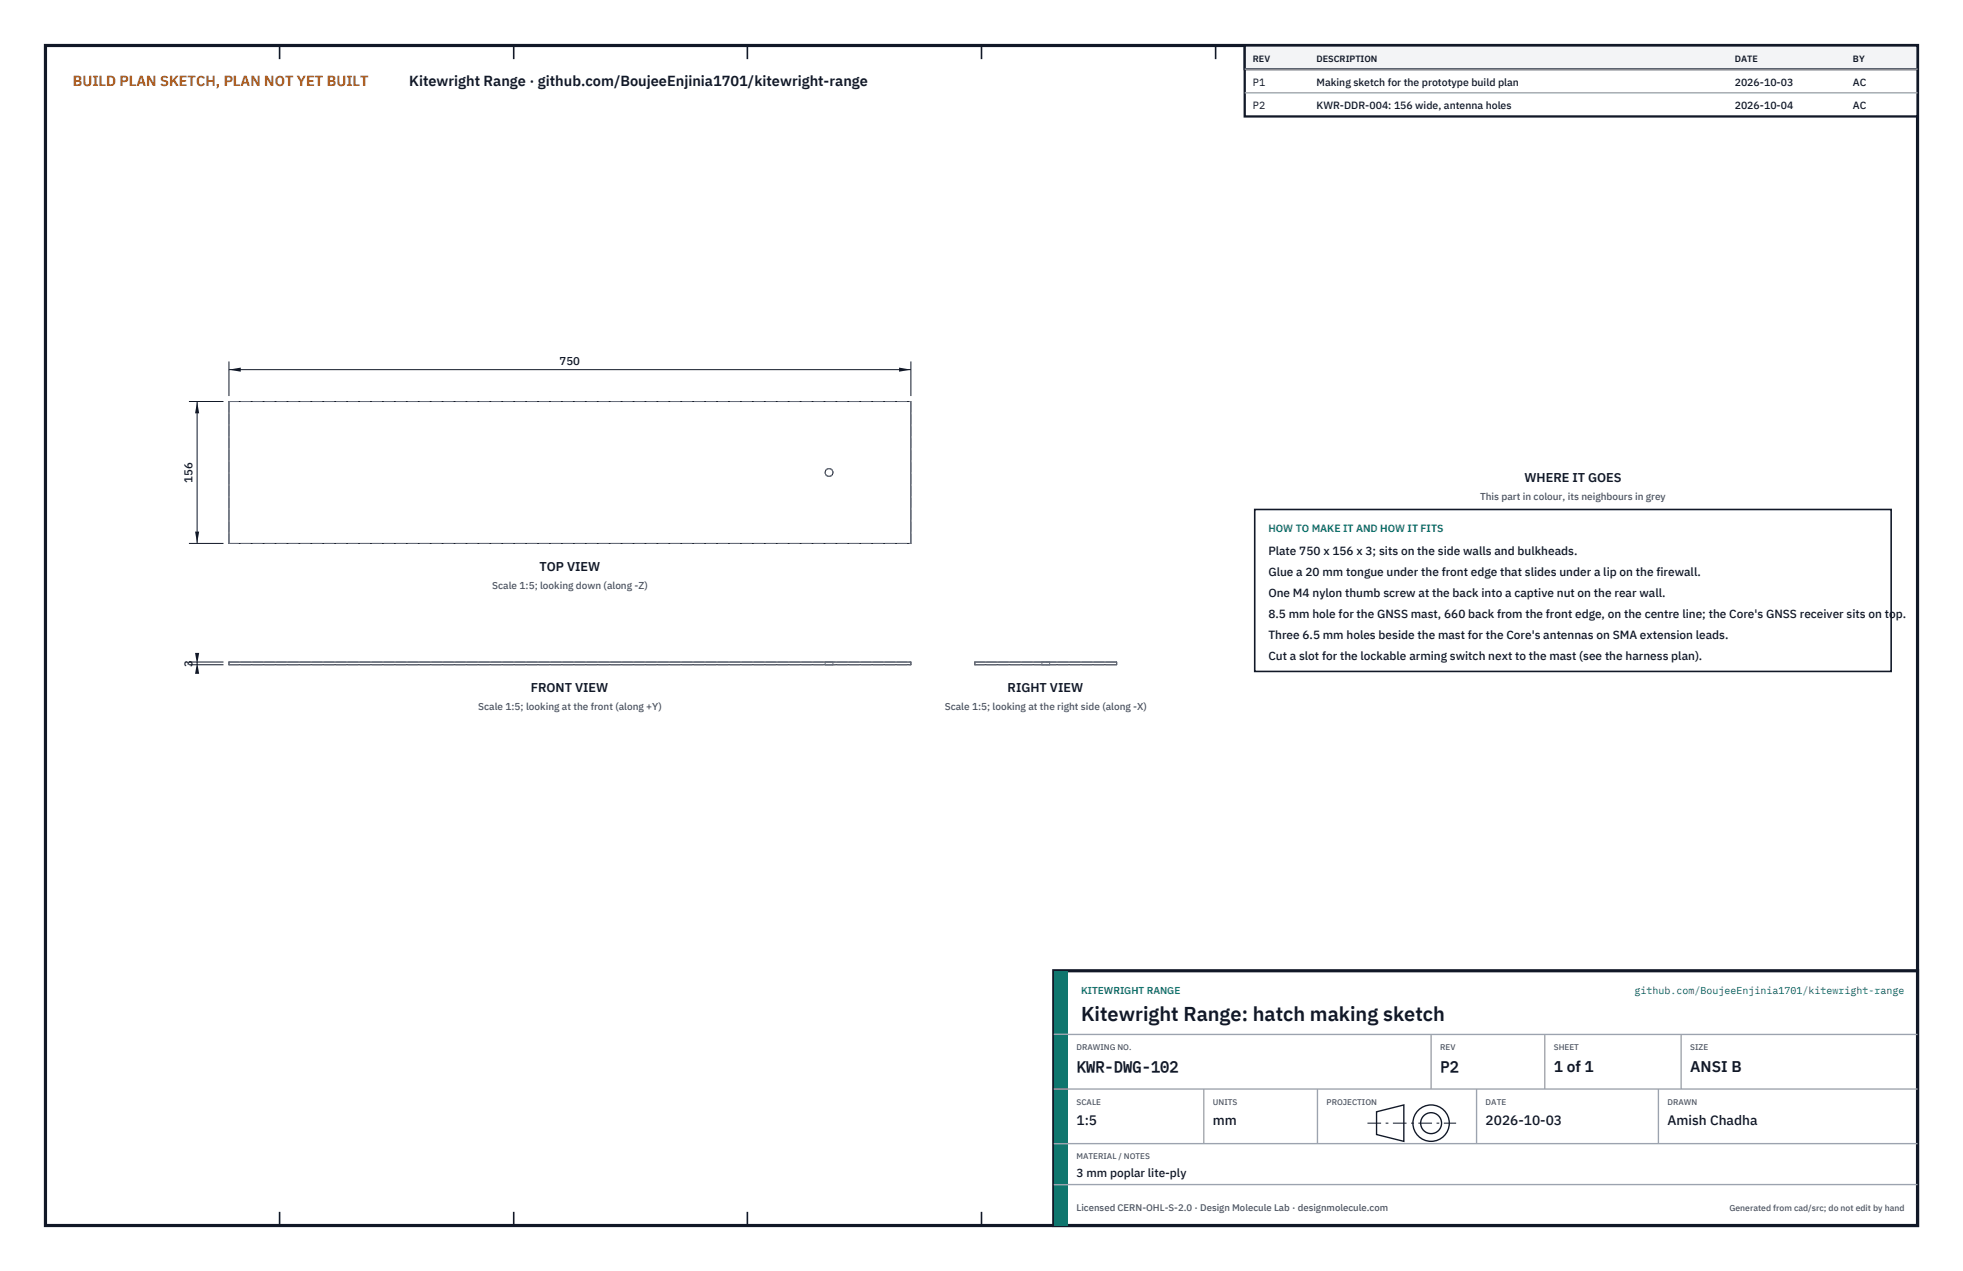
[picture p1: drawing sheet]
<svg xmlns="http://www.w3.org/2000/svg" width="432mm" height="279mm" viewBox="0 0 432 279" stroke-linecap="round" stroke-linejoin="round" font-family="sans-serif">
<defs><g id="words">
<text font-size="4.4" fill="#111827" x="237.8" y="224.4">Kitewright Range: hatch making sketch</text>
<g font-size="3.4" fill="#111827">
<text x="236.8" y="235.6">KWR-DWG-102</text>
<text x="316.8" y="235.6">P2</text>
<text x="341.8" y="235.6">1 of 1</text>
<text x="371.8" y="235.6">ANSI B</text>
</g>
<text font-size="3.2" fill="#b45309" x="16" y="19">BUILD PLAN SKETCH, PLAN NOT YET BUILT</text>
<text font-size="3.2" fill="#111827" x="90" y="19">Kitewright Range · github.com/BoujeeEnjinia1701/kitewright-range</text>
<g font-size="3" fill="#111827">
<text x="236.8" y="247.2">1:5</text>
<text x="266.8" y="247.2">mm</text>
<text x="326.8" y="247.2">2026-10-03</text>
<text x="366.8" y="247.2">Amish Chadha</text>
</g>
<g font-size="2.8" fill="#111827">
<text x="335.3" y="106">WHERE IT GOES</text>
<text x="118.7" y="125.5">TOP VIEW</text>
<text x="116.7" y="152.2">FRONT VIEW</text>
<text x="221.6" y="152.2">RIGHT VIEW</text>
</g>
<g font-size="2.6" fill="#111827">
<text x="279" y="122">Plate 750 x 156 x 3; sits on the side walls and bulkheads.</text>
<text x="279" y="126.6">Glue a 20 mm tongue under the front edge that slides under a lip on the firewall.</text>
<text x="279" y="131.2">One M4 nylon thumb screw at the back into a captive nut on the rear wall.</text>
<text x="279" y="135.8">8.5 mm hole for the GNSS mast, 660 back from the front edge, on the centre line; the Core's GNSS receiver sits on top.</text>
<text x="279" y="140.4">Three 6.5 mm holes beside the mast for the Core's antennas on SMA extension leads.</text>
<text x="279" y="145">Cut a slot for the lockable arming switch next to the mast (see the harness plan).</text>
<text x="236.8" y="258.8">3 mm poplar lite-ply</text>
</g>
<g font-size="2.5" fill="#111827">
<text x="123.1" y="80.3">750</text>
<text x="42.4" y="106.1" transform="rotate(-90 42.4 106.1)">156</text>
<text x="42.4" y="146.5" transform="rotate(-90 42.4 146.5)">3</text>
</g>
<g font-size="2.3" fill="#111827">
<text x="275.6" y="18.8">P1</text>
<text x="275.6" y="24">P2</text>
<text x="289.6" y="18.8">Making sketch for the prototype build plan</text>
<text x="289.6" y="24">KWR-DDR-004: 156 wide, antenna holes</text>
<text x="381.6" y="18.8">2026-10-03</text>
<text x="381.6" y="24">2026-10-04</text>
<text x="407.6" y="18.8">AC</text>
<text x="407.6" y="24">AC</text>
</g>
<text font-size="2.3" fill="#0f766e" x="279" y="117">HOW TO MAKE IT AND HOW IT FITS</text>
<g font-size="2.2" fill="#4b5563">
<text x="325.6" y="110">This part in colour, its neighbours in grey</text>
<text x="108.3" y="129.5">Scale 1:5; looking down (along -Z)</text>
<text x="105.2" y="156.2">Scale 1:5; looking at the front (along +Y)</text>
<text x="207.8" y="156.2">Scale 1:5; looking at the right side (along -X)</text>
</g>
<g font-size="2.2" fill="#0f766e">
<text x="237.8" y="218.4">KITEWRIGHT RANGE</text>
<text x="359.5" y="218.4">github.com/BoujeeEnjinia1701/kitewright-range</text>
</g>
<text font-size="2.1" fill="#4b5563" x="236.8" y="266.2">Licensed CERN-OHL-S-2.0 · Design Molecule Lab · designmolecule.com</text>
<g font-size="2" fill="#111827">
<text x="275.6" y="13.6">REV</text>
<text x="289.6" y="13.6">DESCRIPTION</text>
<text x="381.6" y="13.6">DATE</text>
<text x="407.6" y="13.6">BY</text>
</g>
<text font-size="1.9" fill="#4b5563" x="380.4" y="266.2">Generated from cad/src; do not edit by hand</text>
<g font-size="1.8" fill="#4b5563">
<text x="236.8" y="230.8">DRAWING NO.</text>
<text x="316.8" y="230.8">REV</text>
<text x="341.8" y="230.8">SHEET</text>
<text x="371.8" y="230.8">SIZE</text>
<text x="236.8" y="242.8">SCALE</text>
<text x="266.8" y="242.8">UNITS</text>
<text x="291.8" y="242.8">PROJECTION</text>
<text x="326.8" y="242.8">DATE</text>
<text x="366.8" y="242.8">DRAWN</text>
<text x="236.8" y="254.8">MATERIAL / NOTES</text>
</g>
</g></defs>
<path d="M10 10h411.8v259.4h-411.8z" fill="none" stroke="#111827" stroke-width=".7" stroke-linecap="butt"/>
<g fill="none" stroke="#111827" stroke-width=".35">
<path d="M61.5 10v3M113 10v3M164.4 10v3M215.9 10v3M267.4 10v3M318.9 10v3M370.3 10v3M61.5 266.4v3M113 266.4v3M164.4 266.4v3M215.9 266.4v3M267.4 266.4v3"/>
<path d="M318.9 266.4v3M370.3 266.4v3"/>
</g>
<g fill="none" stroke="#111727" stroke-width=".22">
<path d="M50.4 88.3h150v31.2h-150zM50.4 145.5h150v.6h-150zM214.4 145.5h31.2v.6h-31.2z"/>
<circle cx="182.4" cy="103.9" r=".86"/>
</g>
<g fill="none" stroke="#6a7180" stroke-width=".22" stroke-dasharray="2.1 .5">
<path d="M50.4 88.3h150M50.4 119.5v-31.2M50.4 119.5h150M200.4 119.5v-31.2M50.4 146.1v-.6M50.4 145.5h150M50.4 146.1h150M181.5 145.5h1.7M181.5 146.1h1.7M181.5 146.1v-.6M183.2 145.5h-1.7M183.2 146.1h-1.7"/>
<path d="M183.2 146.1v-.6M200.4 146.1v-.6M214.4 146.1v-.6M214.4 145.5h31.2M214.4 146.1h31.2M229.2 145.5h.8M229.2 146.1h.8M229.2 146.1v-.6M230 145.5h.9M230 146.1h.9M230.9 145.5h-1.7M230.9 146.1h-1.7"/>
<path d="M230.9 146.1v-.6M245.6 146.1v-.6"/>
<circle cx="182.4" cy="103.9" r=".86"/>
</g>
<path d="M50.4 79.5v7.6M200.4 79.5v7.6M50.4 81.3h150" fill="none" stroke="#111827" stroke-width=".22"/>
<path d="M50.4 81.3l2.6-.5v.9zM197.8 80.8v.9l2.6-.4z" fill="#111827"/>
<path d="M41.6 88.3h7.6M43.4 88.3v31.2M41.6 119.5h7.6" fill="none" stroke="#111827" stroke-width=".22"/>
<path d="M43.4 88.3l-.5 2.6h.9zM42.9 116.9h.9l-.4 2.6z" fill="#111827"/>
<path d="M41.6 145.5h7.6M41.6 146.1h7.6M43.4 145.5v.6" fill="none" stroke="#111827" stroke-width=".22"/>
<path d="M43.4 145.5l-.5 2.6h.9zM42.9 143.5h.9l-.4 2.6z" fill="#111827"/>
<path d="M276 112h140v35.6h-140z" fill="#fff" stroke="#111827" stroke-width=".35"/>
<path d="M273.8 10h148v15.6h-148z" fill="#fff" stroke="#111827" stroke-width=".5"/>
<path d="M273.8 10h148v5.2h-148z" fill="#f3f4f6" stroke="#111827" stroke-width=".5"/>
<path d="M273.8 15.2h148M273.8 20.4h148" fill="none" stroke="#9ca3af" stroke-width=".3"/>
<path d="M231.8 213.4h190v56h-190z" fill="#fff" stroke="#111827" stroke-width=".7" stroke-linecap="butt"/>
<path d="M231.8 213.4h3v56h-3z" fill="#0f766e"/>
<path d="M231.8 227.4h190M231.8 239.4h190M264.8 239.4v12M289.8 239.4v12M314.8 227.4v12M324.8 239.4v12M339.8 227.4v12M364.8 239.4v12M369.8 227.4v12M231.8 251.4h190M231.8 260.4h190" fill="none" stroke="#9ca3af" stroke-width=".3"/>
<g fill="none" stroke="#111827" stroke-width=".3">
<path d="M302.8 244.4l6-1.5v8l-6-1.5z"/>
<circle cx="314.8" cy="246.9" r="4"/>
<circle cx="314.8" cy="246.9" r="2.3"/>
</g>
<path d="M300.8 246.9h19.5" fill="none" stroke="#111827" stroke-width=".22" stroke-dasharray="3 1 .6 1" stroke-linecap="butt"/>
<use href="#words"/>
</svg>
